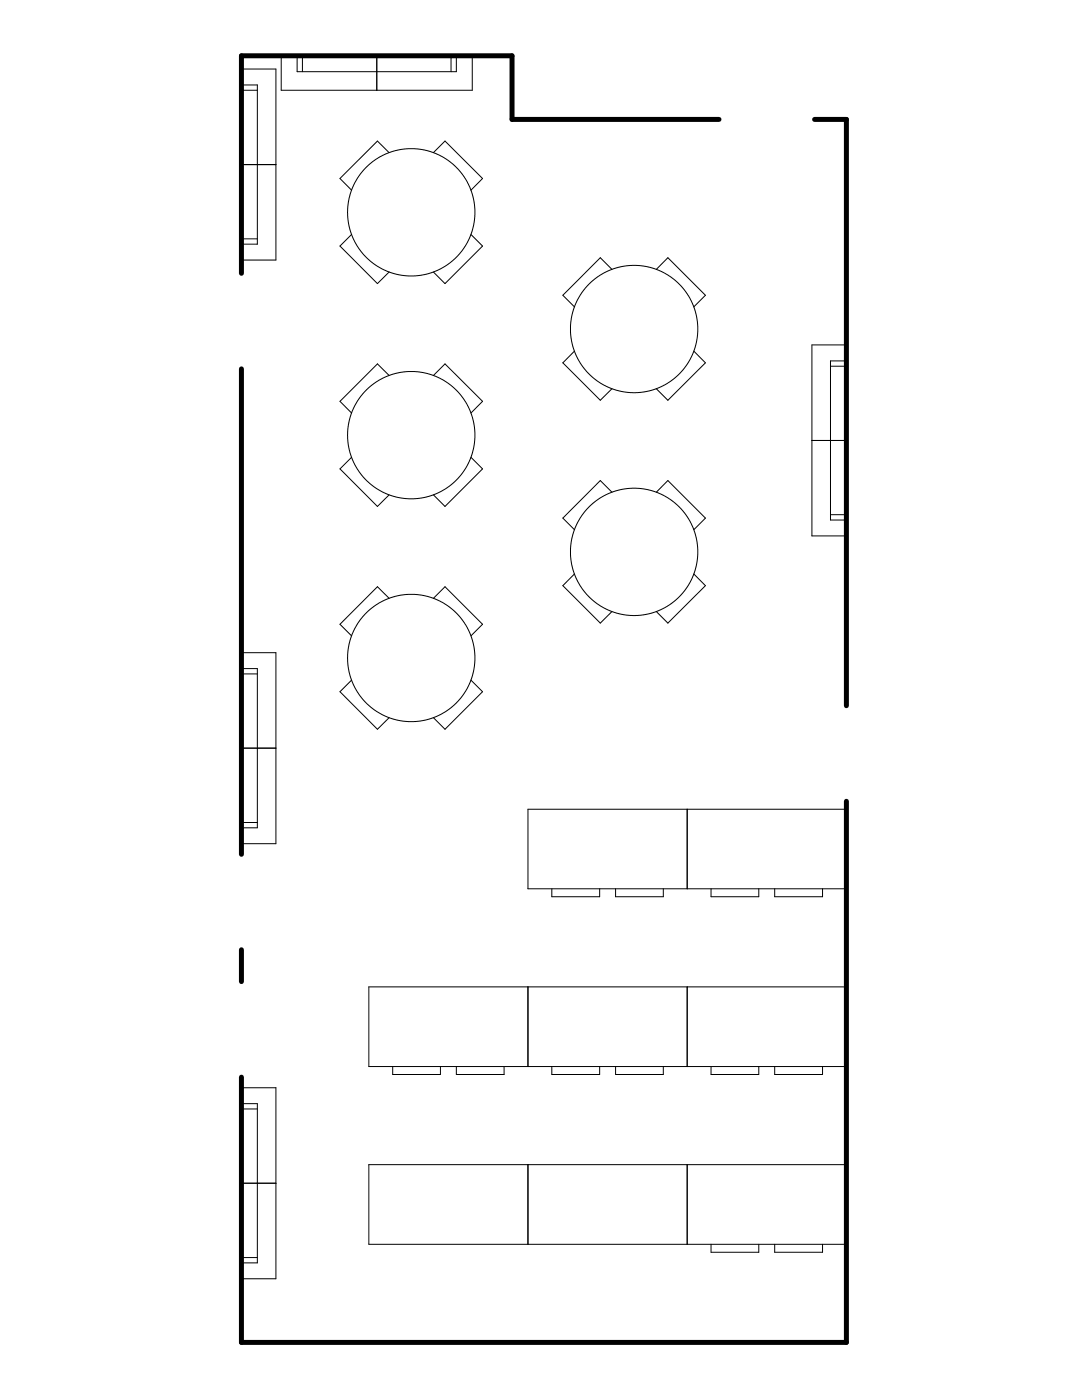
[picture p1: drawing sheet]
<svg xmlns="http://www.w3.org/2000/svg" width="216mm" height="279mm" viewBox="0 0 216 279" stroke-linecap="round" stroke-linejoin="round" font-family="sans-serif">
<path d="M143.5 23.8h-41.3v-12.7h-54v43.4M162.5 23.8h6.4v117M48.2 73.6v96.9M168.9 159.9v108h-120.7v-52.9M48.2 189.5v6.4" fill="none" stroke="#000" stroke-width=".99"/>
<g fill="none" stroke="#000" stroke-width=".2">
<path d="M48.2 13.8h6.9v38.1h-6.9zM48.2 17h3.2v31.7h-3.2M48.2 18h3.2M56.1 11.1h38.1v6.9h-38.1zM59.3 11.1v3.2h31.8v-3.2M60.3 11.1v3.2M75.2 11.1v6.9M90 11.1v3.2M48.2 32.9h6.9M77.6 30.5l-2.3-2.3-7.5 7.4 2.3 2.4M86.5 30.5l2.3-2.3 7.5 7.4-2.3 2.4M48.2 47.7h3.2"/>
<path d="M70.1 46.8l-2.3 2.3 7.5 7.5 2.3-2.3M94 46.8l2.3 2.3-7.5 7.5-2.3-2.3M122.1 53.8l-2.3-2.4-7.5 7.5 2.3 2.3M131 53.8l2.3-2.4 7.5 7.5-2.3 2.3M77.6 74.9l-2.3-2.3-7.5 7.5 2.3 2.3M86.5 74.9l2.3-2.3 7.5 7.5-2.3 2.3M114.6 70.1l-2.3 2.3 7.5 7.5 2.3-2.3M138.5 70.1l2.3 2.3-7.5 7.5-2.3-2.3M162 68.8h6.9v38.2h-6.9zM165.7 73.1h3.2M168.9 72h-3.2v31.8h3.2M70.1 91.3l-2.3 2.3 7.5 7.5 2.3-2.3"/>
<path d="M94 91.3l2.3 2.3-7.5 7.5-2.3-2.3M122.1 98.2l-2.3-2.3-7.5 7.5 2.3 2.3M131 98.2l2.3-2.3 7.5 7.5-2.3 2.3M162 87.9h6.9M77.6 119.4l-2.3-2.3-7.5 7.5 2.3 2.3M86.5 119.4l2.3-2.3 7.5 7.5-2.3 2.3M114.6 114.6l-2.3 2.3 7.5 7.5 2.3-2.4M138.5 114.6l2.3 2.3-7.5 7.5-2.3-2.4M165.7 102.7h3.2M48.2 130.3h6.9v38.1h-6.9zM48.2 133.4h3.2v31.8h-3.2M48.2 134.5h3.2"/>
<path d="M70.1 135.7l-2.3 2.3 7.5 7.5 2.3-2.3M94 135.7l2.3 2.3-7.5 7.5-2.3-2.3M48.2 149.3h6.9M48.2 164.1h3.2M105.3 161.5h63.6v15.9h-63.6zM110.1 177.4v1.6h9.6v-1.6M122.8 177.4v1.6h9.6v-1.6M137.1 161.5v15.9M141.9 177.4v1.6h9.5v-1.6M154.6 177.4v1.6h9.5v-1.6M73.6 197h95.3v15.9h-95.3zM105.3 197v15.9"/>
<path d="M137.1 197v15.9M48.2 217.1h6.9v38.1h-6.9zM78.4 212.9v1.5h9.5v-1.5M91.1 212.9v1.5h9.5v-1.5M110.1 212.9v1.5h9.6v-1.5M122.8 212.9v1.5h9.6v-1.5M141.9 212.9v1.5h9.5v-1.5M154.6 212.9v1.5h9.5v-1.5M48.2 220.3h3.2v31.7h-3.2M48.2 221.3h3.2M48.2 236.1h6.9M73.6 232.4h95.3v15.9h-95.3z"/>
<path d="M105.3 232.4v15.9M137.1 232.4v15.9M48.2 251h3.2M141.9 248.3v1.6h9.5v-1.6M154.6 248.3v1.6h9.5v-1.6"/>
<circle cx="82.1" cy="42.4" r="12.7"/>
<circle cx="126.5" cy="65.7" r="12.7"/>
<circle cx="82.1" cy="86.8" r="12.7"/>
<circle cx="126.5" cy="110.1" r="12.7"/>
<circle cx="82.1" cy="131.3" r="12.7"/>
</g>
</svg>
